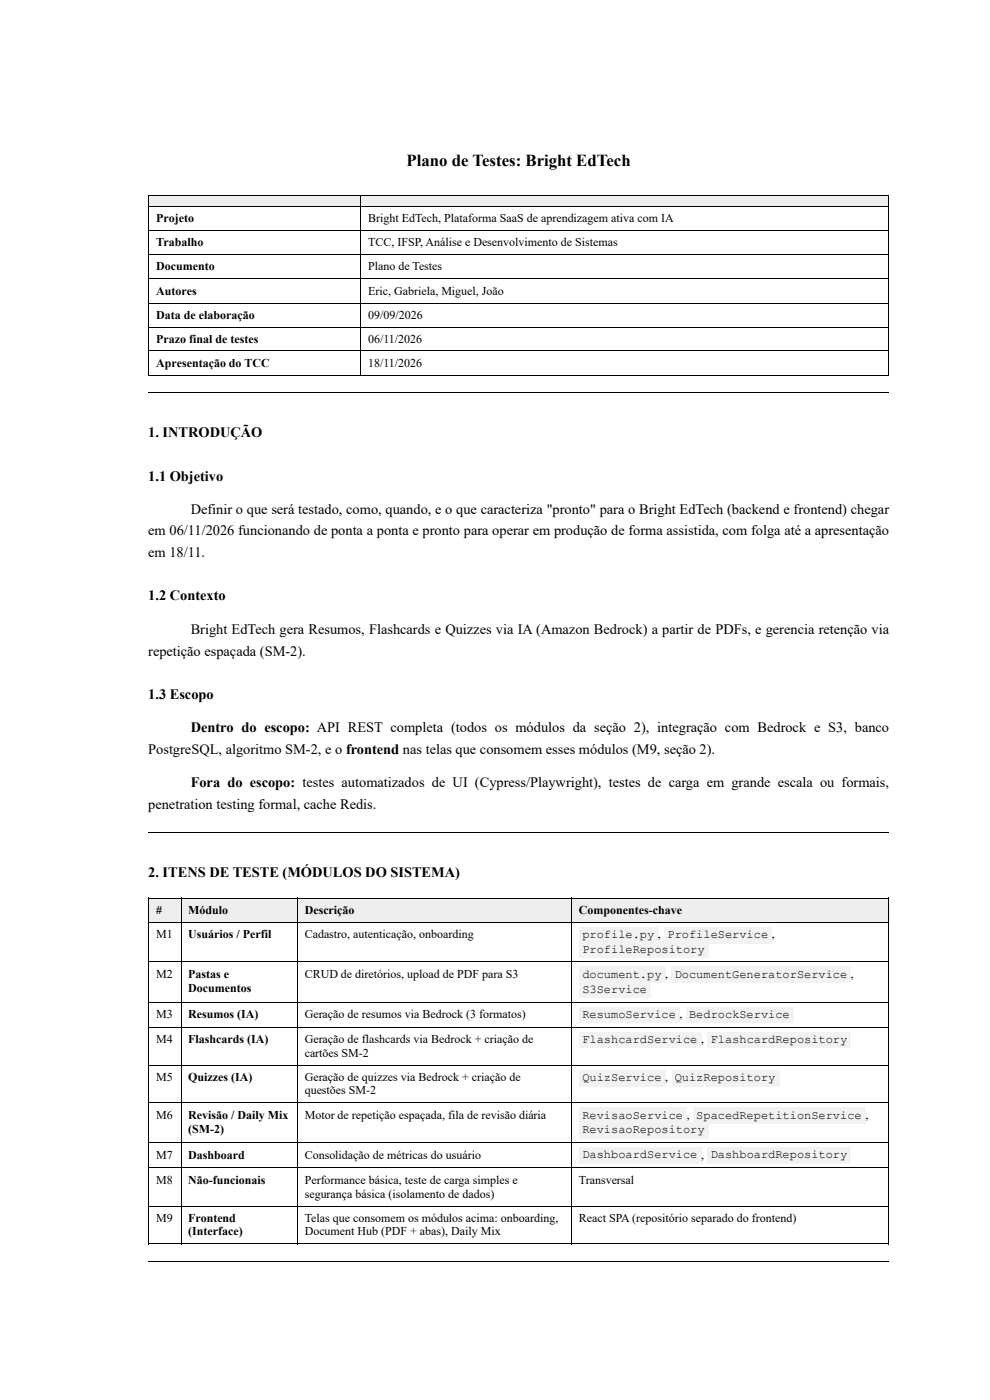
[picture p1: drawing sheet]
<svg xmlns="http://www.w3.org/2000/svg" width="210mm" height="297mm" viewBox="0 0 210 297" stroke-linecap="round" stroke-linejoin="round" font-family="sans-serif">
<defs><g id="words">
<text font-size="3.6" x="86.2" y="35.2">Plano de Testes: Bright EdTech</text>
<g font-size="3.1">
<text x="31.4" y="92.8">1. INTRODUÇÃO</text>
<text x="31.4" y="102">1.1 Objetivo</text>
<text x="31.4" y="113.6">em 06/11/2026 funcionando de ponta a ponta e pronto para operar em produção de forma assistida, com folga até a apresentação</text>
<text x="40.4" y="109">Definir o que será testado, como, quando, e o que caracteriza &quot;pronto&quot; para o Bright EdTech (backend e frontend) chegar</text>
<text x="31.4" y="118.2">em 18/11.</text>
<text x="31.4" y="127.3">1.2 Contexto</text>
<text x="40.4" y="134.6">Bright EdTech gera Resumos, Flashcards e Quizzes via IA (Amazon Bedrock) a partir de PDFs, e gerencia retenção via</text>
<text x="31.4" y="139.1">repetição espaçada (SM-2).</text>
<text x="31.4" y="148.3">1.3 Escopo</text>
<text x="40.4" y="155.3">Dentro do escopo: API REST completa (todos os módulos da seção 2), integração com Bedrock e S3, banco</text>
<text x="31.4" y="159.9">PostgreSQL, algoritmo SM-2, e o frontend nas telas que consomem esses módulos (M9, seção 2).</text>
<text x="40.4" y="167">Fora do escopo: testes automatizados de UI (Cypress/Playwright), testes de carga em grande escala ou formais,</text>
<text x="31.4" y="171.5">penetration testing formal, cache Redis.</text>
<text x="31.4" y="186">2. ITENS DE TESTE (MÓDULOS DO SISTEMA)</text>
</g>
<g font-size="2.5">
<text x="33.1" y="47.1">Projeto</text>
<text x="78" y="47.1">Bright EdTech, Plataforma SaaS de aprendizagem ativa com IA</text>
<text x="33.1" y="52.2">Trabalho</text>
<text x="78" y="52.2">TCC, IFSP, Análise e Desenvolvimento de Sistemas</text>
<text x="33.1" y="57.4">Documento</text>
<text x="78" y="57.4">Plano de Testes</text>
<text x="33.1" y="62.5">Autores</text>
<text x="78" y="62.5">Eric, Gabriela, Miguel, João</text>
<text x="33.1" y="67.6">Data de elaboração</text>
<text x="78" y="67.6">09/09/2026</text>
<text x="33.1" y="72.8">Prazo final de testes</text>
<text x="33.1" y="77.9">Apresentação do TCC</text>
<text x="78" y="72.8">06/11/2026</text>
<text x="78" y="77.9">18/11/2026</text>
<text x="33.1" y="193.8">#</text>
<text x="39.9" y="193.8">Módulo</text>
<text x="64.6" y="193.8">Descrição</text>
<text x="122.7" y="193.8">Componentes-chave</text>
<text x="33.1" y="199">M1</text>
<text x="39.9" y="199">Usuários / Perfil</text>
<text x="64.6" y="199">Cadastro, autenticação, onboarding</text>
<text x="123.5" y="199.1">profile.py ,</text>
<text x="123.5" y="202.1">ProfileRepository</text>
<text x="141.5" y="199.1">ProfileService ,</text>
<text x="33.1" y="207.6">M2</text>
<text x="39.9" y="207.6">Pastas e</text>
<text x="64.6" y="207.6">CRUD de diretórios, upload de PDF para S3</text>
<text x="123.5" y="207.4">document.py ,</text>
<text x="143" y="207.4">DocumentGeneratorService ,</text>
<text x="33.1" y="216">M3</text>
<text x="39.9" y="210.4">Documentos</text>
<text x="39.9" y="216">Resumos (IA)</text>
<text x="64.6" y="216">Geração de resumos via Bedrock (3 formatos)</text>
<text x="123.5" y="210.7">S3Service</text>
<text x="33.1" y="221.3">M4</text>
<text x="39.9" y="221.3">Flashcards (IA)</text>
<text x="64.6" y="221.3">Geração de flashcards via Bedrock + criação de</text>
<text x="123.5" y="216">ResumoService ,</text>
<text x="123.5" y="221.4">FlashcardService ,</text>
<text x="146.1" y="216">BedrockService</text>
<text x="150.7" y="221.4">FlashcardRepository</text>
<text x="64.6" y="224.2">cartões SM-2</text>
<text x="33.1" y="229.3">M5</text>
<text x="39.9" y="229.3">Quizzes (IA)</text>
<text x="64.6" y="229.3">Geração de quizzes via Bedrock + criação de</text>
<text x="64.6" y="232.2">questões SM-2</text>
<text x="123.5" y="229.4">QuizService ,</text>
<text x="143" y="229.4">QuizRepository</text>
<text x="33.1" y="237.3">M6</text>
<text x="39.9" y="237.3">Revisão / Daily Mix</text>
<text x="64.6" y="237.3">Motor de repetição espaçada, fila de revisão diária</text>
<text x="123.5" y="237.4">RevisaoService ,</text>
<text x="147.6" y="237.4">SpacedRepetitionService ,</text>
<text x="33.1" y="245.9">M7</text>
<text x="39.9" y="240.4">(SM-2)</text>
<text x="39.9" y="245.9">Dashboard</text>
<text x="64.6" y="245.9">Consolidação de métricas do usuário</text>
<text x="123.5" y="240.4">RevisaoRepository</text>
<text x="123.5" y="245.8">DashboardService ,</text>
<text x="150.7" y="245.8">DashboardRepository</text>
<text x="33.1" y="251.2">M8</text>
<text x="39.9" y="251.2">Não-funcionais</text>
<text x="64.6" y="251.2">Performance básica, teste de carga simples e</text>
<text x="122.7" y="251.2">Transversal</text>
<text x="64.6" y="254.1">segurança básica (isolamento de dados)</text>
<text x="33.1" y="259.2">M9</text>
<text x="39.9" y="259.2">Frontend</text>
<text x="39.9" y="262.1">(Interface)</text>
<text x="64.6" y="259.2">Telas que consomem os módulos acima: onboarding,</text>
<text x="64.6" y="262.1">Document Hub (PDF + abas), Daily Mix</text>
<text x="122.7" y="259.2">React SPA (repositório separado do frontend)</text>
</g>
</g></defs>
<g fill="#eee">
<path d="M31.6 41.5h44.8v2.1h-44.8z"/>
<path d="M76.4 41.5h112.1v2.1h-112.1z"/>
</g>
<g fill="none" stroke="#000" stroke-width=".21">
<path d="M31.4 41.4h157.1M31.4 43.7h157.1M31.4 48.9h157.1M31.4 54h157.1M31.4 59.2h157.1M31.5 41.3v38.4M76.5 41.3v38.4M188.4 41.3v38.4M31.4 64.3h157.1M31.4 69.5h157.1M31.4 74.4h157.1M31.4 79.6h157.1"/>
<path d="M31.4 83.4h157.1M31.4 176.6h157.1"/>
</g>
<g fill="#eee">
<path d="M31.6 190.6h6.7v5.2h-6.7z"/>
<path d="M38.3 190.6h24.8v5.2h-24.8z"/>
<path d="M63.1 190.6h57.9v5.2h-57.9z"/>
<path d="M121 190.6h67.5v5.2h-67.5z"/>
</g>
<g fill="none" stroke="#000" stroke-width=".21">
<path d="M31.4 190.5h157.1M31.4 195.7h157.1M31.5 190.4v73.6M38.4 190.4v73.6M63 190.4v73.6M121.1 190.4v73.6M188.4 190.4v73.6M31.4 204h157.1M31.4 212.6h157.1M31.4 218h157.1M31.4 226h157.1M31.4 234h157.1"/>
<path d="M31.4 242.4h157.1M31.4 247.7h157.1M31.4 255.9h157.1M31.4 263.9h157.1M31.4 267.7h157.1"/>
</g>
<g fill="#f2f2f2">
<path d="M122.7 196.7h16.8v3.4h-16.8z"/>
<path d="M140.9 196.7h22.8v3.4h-22.8z"/>
<path d="M122.7 199.8h27.5v3.4h-27.5z"/>
<path d="M122.7 205.1h18.3v3.4h-18.3z"/>
<path d="M142.4 205.1h38.1v3.4h-38.1z"/>
<path d="M122.7 208.3h15.3v3.3h-15.3z"/>
<path d="M122.7 213.7h21.4v3.2h-21.4z"/>
<path d="M145.4 213.7h22.9v3.2h-22.9z"/>
<path d="M122.7 219h26v3.3h-26z"/>
<path d="M150 219h30.5v3.3h-30.5z"/>
<path d="M122.7 227h18.3v3.5h-18.3z"/>
<path d="M142.4 227h22.9v3.5h-22.9z"/>
<path d="M122.7 235h22.9v3.5h-22.9z"/>
<path d="M147 235h36.6v3.5h-36.6z"/>
<path d="M122.7 238.1h27.5v3.4h-27.5z"/>
<path d="M122.7 243.4h26v3.4h-26z"/>
<path d="M150 243.4h30.5v3.4h-30.5z"/>
</g>
<use href="#words"/>
</svg>
